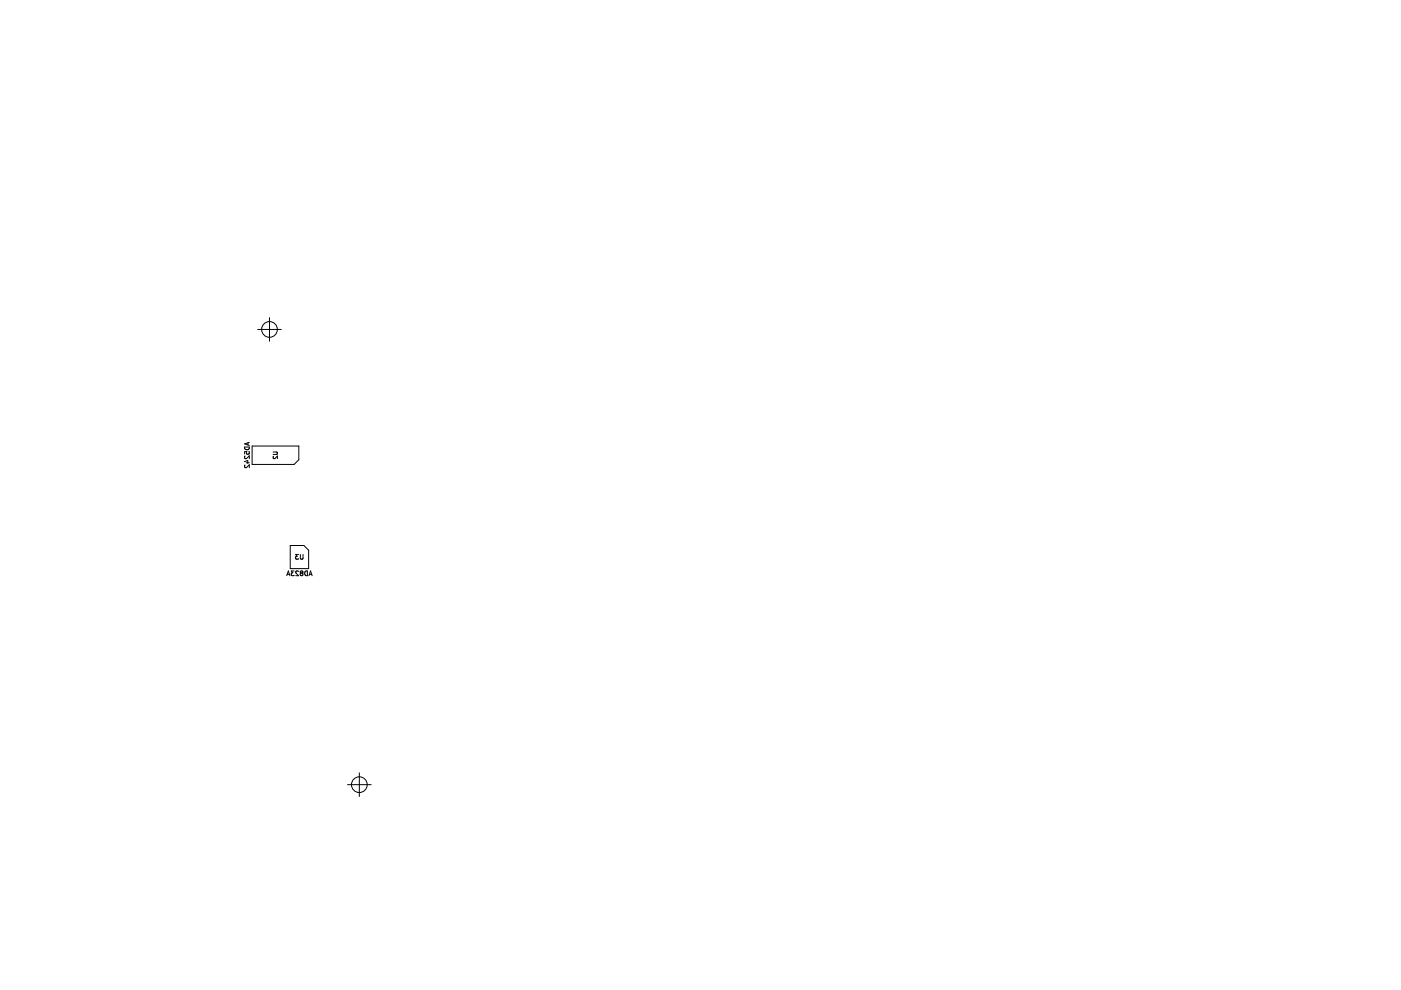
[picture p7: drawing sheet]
<svg xmlns="http://www.w3.org/2000/svg" width="297mm" height="210mm" viewBox="0 0 297 210" stroke-linecap="round" stroke-linejoin="round" font-family="sans-serif">
<g fill="none" stroke="#000" stroke-width=".21">
<path d="M54.6 69.9h5M57.1 67.4v5M51.8 97.9l.7-.3v.7M51.9 94.8h1a.51 .51 0 0 1-.5 .6 .51 .51 0 0 1-.5-.6zM52 96.7l-.1 .4 .2 .2 .8-.7v.7M52 98.6l-.1 .4 .2 .2 .8-.7v.7M52.2 98.1h.7M52.6 93.9v.5M52.8 95.7v.6l-.5-.1v-.5l-.4 .1v.5M52.9 93.8l-1 .3 1 .3M53.5 94.6h9.9v2.9l-1 1h-8.9zM57.9 95.8h.7l.2 .2-.2 .3h-.7"/>
<path d="M58 96.7l-.1 .4 .3 .1 .6-.5v.5M61.5 115.7h2.9l1 1v3.9h-3.9zM63.3 117.6h-.6l.3 .3-.3 .1v.5h.6M63.7 117.6v.8l.2 .2 .3-.2v-.8M60.8 122.1l.3-1 .4 1M60.9 121.8h.5M62.4 121.1h-.7l.4 .3-.3 .1v.5h.6M63.3 121.2l-.4-.1-.2 .2 .6 .8h-.6M63.7 121.3l.1-.2 .4 .2M63.7 121.3h.1M63.7 121.3l.1 .2M63.8 121.5l-.1 .2 .1 .4 .4-.2-.2-.4"/>
<path d="M63.8 121.5h.2M64.2 121.3l-.2 .2M64.2 121.3h.1M64.7 121.2l.5-.1v1a.52 .52 0 0 1-.6-.3 .52 .52 0 0 1 .1-.6zM65.5 122.1l.3-1 .4 1M65.6 121.8h.5M73.7 166.4h5M76.2 163.9v5"/>
<circle cx="57.1" cy="69.9" r="1.67"/>
<circle cx="76.2" cy="166.4" r="1.67"/>
</g>
</svg>
